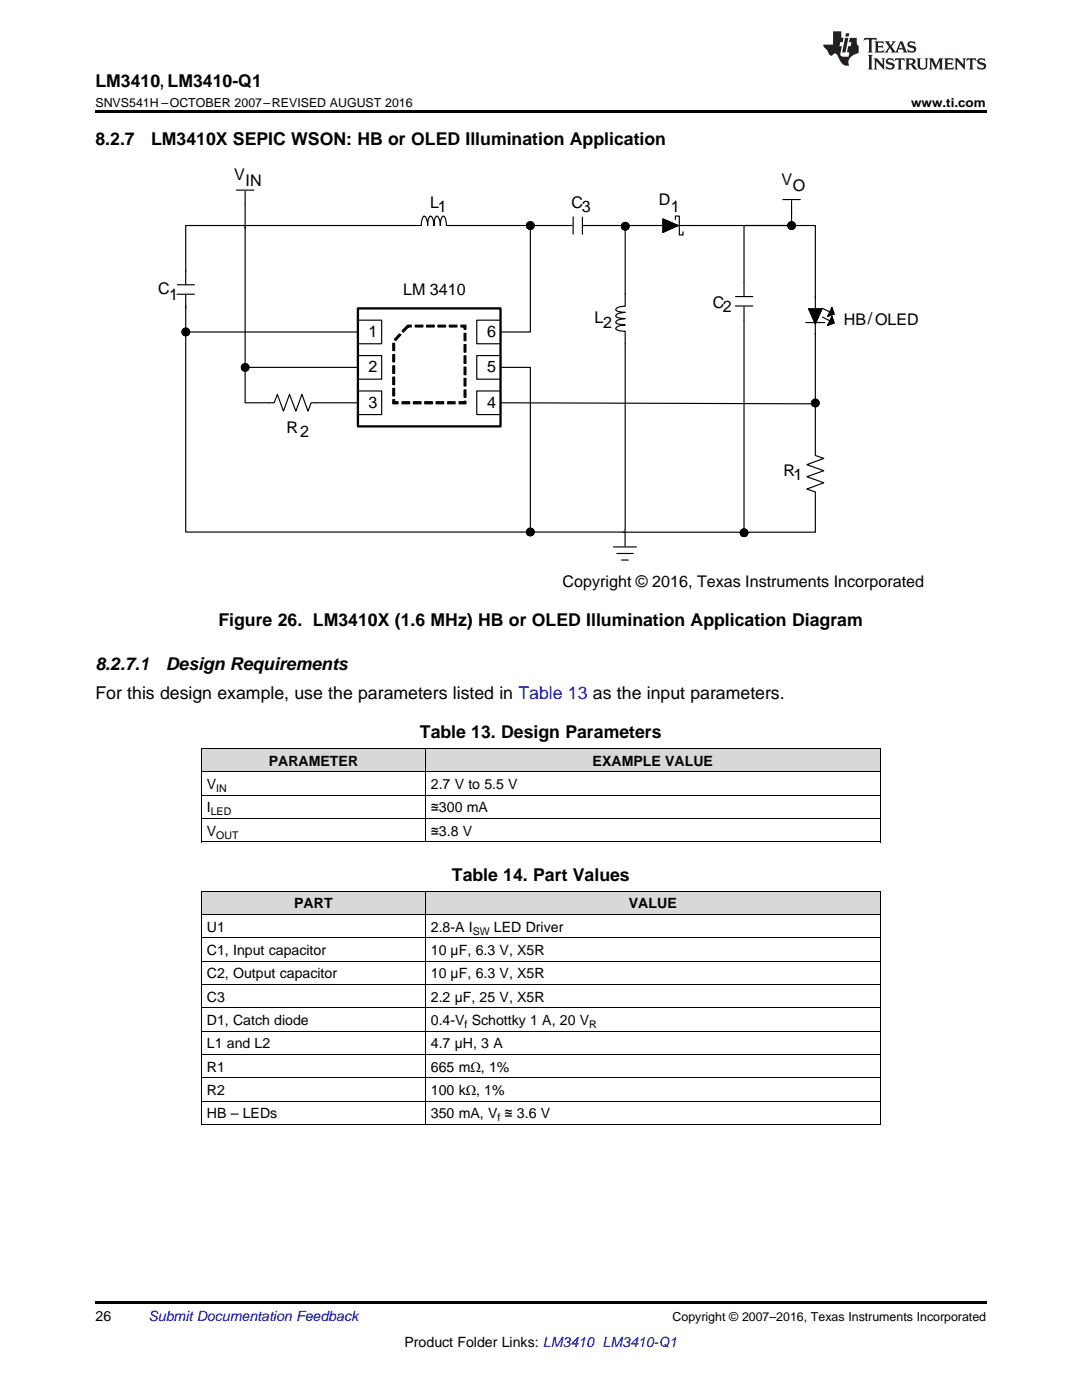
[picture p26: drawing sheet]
<svg xmlns="http://www.w3.org/2000/svg" width="216mm" height="279mm" viewBox="0 0 216 279" stroke-linecap="round" stroke-linejoin="round" font-family="sans-serif">
<defs><g id="words">
<g font-size="3.5">
<text x="19" y="17.3">LM3410, LM3410-Q1</text>
<text x="19" y="28.9">8.2.7</text>
<text x="30.1" y="28.9">LM3410X SEPIC WSON: HB or OLED Illumination Application</text>
<text x="43.6" y="124.8">Figure 26. LM3410X (1.6 MHz) HB or OLED Illumination Application Diagram</text>
<text x="19" y="133.6">8.2.7.1</text>
<text x="33.1" y="133.6">Design Requirements</text>
<text x="19" y="139.6">For this design example, use the parameters listed in Table 13 as the input parameters.</text>
<text x="83.8" y="147.3">Table 13. Design Parameters</text>
<text x="90.2" y="175.8">Table 14. Part Values</text>
</g>
<g font-size="3.2">
<text x="46.7" y="36">V</text>
<text x="49" y="37.2">IN</text>
<text x="85.8" y="41.6">L1</text>
<text x="114" y="41.6">C3</text>
<text x="131.5" y="40.9">D</text>
<text x="156" y="37">V</text>
<text x="158.2" y="38.1">O</text>
<text x="133.9" y="42.3">1</text>
<text x="31.5" y="58.7">C</text>
<text x="33.7" y="59.8">1</text>
<text x="80.5" y="58.9">LM 3410</text>
<text x="118.6" y="64.4">L</text>
<text x="120.4" y="65.5">2</text>
<text x="142.2" y="61.6">C2</text>
<text x="168.4" y="64.9">HB/OLED</text>
<text x="73.6" y="67.2">1</text>
<text x="97.2" y="67.2">6</text>
<text x="73.6" y="74.3">2</text>
<text x="97.2" y="74.3">5</text>
<text x="73.6" y="81.3">3</text>
<text x="97.2" y="81.3">4</text>
<text x="57.2" y="86.4">R</text>
<text x="59.9" y="87.3">2</text>
<text x="156.3" y="95.1">R1</text>
<text x="112.3" y="117.2">Copyright © 2016, Texas Instruments Incorporated</text>
</g>
<g font-size="2.8">
<text x="53.6" y="152.8">PARAMETER</text>
<text x="118.3" y="152.8">EXAMPLE VALUE</text>
<text x="41.3" y="157.5">V</text>
<text x="86" y="157.5">2.7 V to 5.5 V</text>
<text x="41.3" y="162.1">I</text>
<text x="41.3" y="166.8">V</text>
<text x="86" y="162.1">≊300 mA</text>
<text x="86" y="166.8">≊3.8 V</text>
<text x="41.3" y="185.9">U1</text>
<text x="58.7" y="181.3">PART</text>
<text x="86" y="185.9">2.8-A I</text>
<text x="98.6" y="185.9">LED Driver</text>
<text x="125.5" y="181.3">VALUE</text>
<text x="41.3" y="190.6">C1, Input capacitor</text>
<text x="86" y="190.6">10 µF, 6.3 V, X5R</text>
<text x="41.3" y="195.3">C2, Output capacitor</text>
<text x="86" y="195.3">10 µF, 6.3 V, X5R</text>
<text x="41.3" y="199.9">C3</text>
<text x="86" y="199.9">2.2 µF, 25 V, X5R</text>
<text x="41.3" y="204.6">D1, Catch diode</text>
<text x="41.3" y="209.2">L1 and L2</text>
<text x="86" y="204.6">0.4-V Schottky 1 A, 20 V</text>
<text x="86" y="209.2">4.7 µH, 3 A</text>
<text x="41.3" y="213.9">R1</text>
<text x="86" y="213.9">665 mΩ, 1%</text>
<text x="41.3" y="218.5">R2</text>
<text x="86" y="218.5">100 kΩ, 1%</text>
<text x="41.3" y="223.2">HB – LEDs</text>
<text x="86" y="223.2">350 mA, V ≊ 3.6 V</text>
<text x="19" y="263.6">26</text>
<text x="80.7" y="268.9">Product Folder Links: LM3410 LM3410-Q1</text>
</g>
<text font-size="2.8" fill="#0000c8" x="29.6" y="263.6">Submit Documentation Feedback</text>
<g font-size="2.5">
<text x="19" y="21.4">SNVS541H –OCTOBER 2007–REVISED AUGUST 2016</text>
<text x="181.8" y="21.4">www.ti.com</text>
<text x="134.2" y="263.6">Copyright © 2007–2016, Texas Instruments Incorporated</text>
</g>
<g font-size="2.1">
<text x="43.1" y="158">IN</text>
<text x="42.1" y="162.7">LED</text>
<text x="43.1" y="167.4">OUT</text>
<text x="94.3" y="186.5">SW</text>
<text x="92.7" y="205.1">f</text>
<text x="117.6" y="205.1">R</text>
<text x="99.3" y="223.8">f</text>
</g>
</g></defs>
<g fill="#d8d8d8">
<path d="M40.2 177.9h44.7v4.7h-44.7z"/>
<path d="M84.9 177.9h90.8v4.7h-90.8z"/>
<path d="M40.2 149.4h44.7v4.7h-44.7z"/>
<path d="M84.9 149.4h90.8v4.7h-90.8z"/>
</g>
<path d="M40.2 168l.1 .1zM175.6 168l.1 .1zM40.2 224.4l.1 .1zM175.6 224.4l.1 .1zM19 259.7h177.8v.5h-177.8z" fill="#000"/>
<g fill="none" stroke="#000" stroke-width=".2">
<path d="M40.2 149.4h135.4v18.7M40.2 158.7h135.4M40.2 154h135.4M40.3 149.4v18.7M84.9 149.4v18.7M40.2 177.9h135.4M40.2 168h135.5M40.2 163.4h135.4M40.3 177.9v46.6M84.9 177.9v46.6M175.6 177.9v46.6M40.2 196.5h135.4"/>
<path d="M40.2 191.8h135.4M40.2 187.2h135.4M40.2 182.5h135.4M40.2 219.8h135.4M40.2 215.1h135.4M40.2 210.4h135.4M40.2 205.8h135.4M40.2 201.1h135.4M40.2 224.4h135.5"/>
</g>
<g fill="none" stroke="#000" stroke-width=".23">
<path d="M47.2 37.9h3.5M48.9 38.2v7.4M156.2 39.8h3.5M35.3 58.7h3.5M35.4 56.8h3.4M37.1 54v2.8M37.1 58.9v2.6M48.9 45.3v35.1h5.8l.6-1.7 1.3 3.4 1.2-3.4 1.2 3.4 1.2-3.4 1.3 3.4 .6-1.7h9.3M105.8 45v21.3h-5.9M114.2 45h-25.1a2.38 2.38 0 0 0-.5-1.8 .45 .45 0 0 0-.6 .5l-.1 1.3-.1-.7-.4-1a.35 .35 0 0 0-.4-.2 .35 .35 0 0 0-.2 .4l-.2 1.5-.1-.7-.3-1a.35 .35 0 0 0-.5-.2 .35 .35 0 0 0-.2 .4l-.2 1.5v-.7l-.4-1a.31 .31 0 0 0-.4-.2 .31 .31 0 0 0-.2 .4l-.2 1.5h-47v9.2M114.4 43.3v3.4M116.2 45h7.8"/>
<path d="M116.2 43.3v3.4M132.3 43.7l3 1.3-3 1.4zM134.8 43.8v-.7h.7v3.8h.8v-.6M146.8 59.2h3.4M148.5 59.2v-14.2h14.2v14.4M157.9 40v5h-33.2v16.1h-.3a1.43 1.43 0 0 0-1.5 .7l.3 .3 1.5 .2-.3 .1a1.41 1.41 0 0 0-1.5 .7l.3 .3 1.5 .2h-.3a1.41 1.41 0 0 0-1.5 .7l.3 .3 1.5 .2-.3 .1a1.42 1.42 0 0 0-1.5 .7l.1 .2 .7 .2 1 .1v39.5M99.9 73.3h5.9v32.9h18.8M146.7 61.1h3.5M148.5 61.2v45.1M99.9 80.4l62.8 .2"/>
<circle cx="124.8" cy="45.2" r=".77"/>
<circle cx="105.8" cy="106.2" r=".77"/>
</g>
<g fill="#000">
<path d="M132.3 43.7l3 1.3-3 1.4z"/>
<circle cx="124.8" cy="45.2" r=".77"/>
<circle cx="105.8" cy="106.2" r=".77"/>
</g>
<path d="M71.4 61.5h28.5v23.6h-28.5z" fill="none" stroke="#000" stroke-width=".46"/>
<path d="M81.4 65h11.4v15.4h-14.3v-12.3z" fill-rule="evenodd" fill="#fff"/>
<g fill="#000">
<path d="M161.4 61.7h2.6l-1.3 2.9zM166 63.1l.5 1.4-1.4 .4zM166 61.3l.5 1.4-1.4 .5z"/>
<path d="M81.3 64.9l.2 .3-1 1.1-.3-.3zM79.7 66.6l.3 .2-1 1.2-.3-.3zM78.4 68.5h.3v1.5h-.3zM78.4 70.8h.3v1.4h-.3zM78.4 73h.3v1.5h-.3zM78.4 75.3h.3v1.5h-.3zM78.4 77.5h.3v1.5h-.3zM78.4 79.8h.3v.6l-.2-.2h.9v.4h-1zM80.2 80.2h1.5v.4h-1.5zM82.5 80.2h1.5v.4h-1.5zM84.7 80.2h1.6v.4h-1.6zM87 80.2h1.5v.4h-1.5zM89.3 80.2h1.5v.4h-1.5zM91.6 80.2h1.2l-.2 .2v-.3h.4v.5h-1.4zM92.6 77.8h.4v1.5h-.4zM92.6 75.5h.4v1.5h-.4zM92.6 73.3h.4v1.5h-.4zM92.6 71h.4v1.5h-.4zM92.6 68.8h.4v1.5h-.4zM92.6 66.5h.4v1.5h-.4zM92 64.9h1v.8h-.4v-.7l.2 .3h-.8zM89.7 64.9h1.5v.4h-1.5zM87.4 64.9h1.5v.4h-1.5zM85.1 64.9h1.5v.4h-1.5zM82.9 64.9h1.5v.4h-1.5zM81.4 64.9h.7v.4h-.7z" fill-rule="evenodd"/>
<circle cx="105.8" cy="45" r=".75"/>
<circle cx="157.9" cy="45" r=".76"/>
<circle cx="37.1" cy="66.2" r=".77"/>
<circle cx="48.9" cy="73.3" r=".76"/>
<circle cx="162.7" cy="80.4" r=".76"/>
<circle cx="148.5" cy="106.3" r=".77"/>
</g>
<g fill="none" stroke="#000" stroke-width=".23">
<path d="M162.7 59.2v31.7l1.7 .6-3.4 1.2 3.4 1.2-3.4 1.2 3.4 1.2-3.4 1.3 1.7 .6v8h-38.4M37.1 61v5.3h34.3M37.1 65.5v40.7h67.9M48.9 73.3h22.5M71.4 63.9h4.8v4.7h-4.8zM71.4 71h4.8v4.7h-4.8zM71.4 78h4.8v4.7h-4.8zM78.4 68.5h.3v1.5h-.3zM78.4 70.8h.3v1.4h-.3zM78.4 73h.3v1.5h-.3zM78.4 75.3h.3v1.5h-.3zM78.4 77.5h.3v1.5h-.3z"/>
<path d="M78.4 79.8h.3v.6l-.2-.2h.9v.4h-1zM79.7 66.6l.3 .2-1 1.2-.3-.3zM81.3 64.9l.2 .3-1 1.1-.3-.3zM81.4 64.9h.7v.4h-.7zM82.9 64.9h1.5v.4h-1.5zM85.1 64.9h1.5v.4h-1.5zM87.4 64.9h1.5v.4h-1.5zM89.7 64.9h1.5v.4h-1.5zM92 64.9h1v.8h-.4v-.7l.2 .3h-.8zM92.6 77.8h.4v1.5h-.4zM92.6 75.5h.4v1.5h-.4zM92.6 73.3h.4v1.5h-.4z"/>
<path d="M92.6 71h.4v1.5h-.4zM92.6 68.8h.4v1.5h-.4zM92.6 66.5h.4v1.5h-.4zM95.1 63.9h4.8v4.7h-4.8zM95.1 71h4.8v4.7h-4.8zM95.1 78h4.8v4.7h-4.8zM160.8 64.4h3.8M161.4 61.7h2.6l-1.3 2.9zM164.1 63.3l1.6 .8M164.1 61.5l1.6 .8M166 63.1l.5 1.4-1.4 .4zM166 61.3l.5 1.4-1.4 .5z"/>
<path d="M80.2 80.2h1.5v.4h-1.5zM82.5 80.2h1.5v.4h-1.5zM84.7 80.2h1.6v.4h-1.6zM87 80.2h1.5v.4h-1.5zM89.3 80.2h1.5v.4h-1.5zM91.6 80.2h1.2l-.2 .2v-.3h.4v.5h-1.4zM122.4 109.2h4.6M123.1 110.5h3.3M124 111.8h1.4M124.7 105.6v3.4"/>
<circle cx="105.8" cy="45" r=".75"/>
<circle cx="157.9" cy="45" r=".76"/>
<circle cx="37.1" cy="66.2" r=".77"/>
<circle cx="48.9" cy="73.3" r=".76"/>
<circle cx="162.7" cy="80.4" r=".76"/>
<circle cx="148.5" cy="106.3" r=".77"/>
</g>
<path d="M19 22h177.8v.5h-177.8z" fill="#000"/>
<g fill="#231f20">
<path d="M172.5 7.6l-.1 .5 .4-.2h.6v.1v2.1l-.2 .4h.9l-.2-.4v-2.1l.1-.1h.5l.5 .2-.2-.5zM174.5 8.3l.2 .3v1.5l-.2 .4h1.8l.2-.6a1.04 1.04 0 0 1-1.3 .2v-.7h.6l.3 .2v-.6l-.3 .2h-.6v-.6l.8-.1 .4 .3-.2-.5zM176.5 8.3l.9 1.1-.9 1.1h.8l-.2-.2 .4-.7 .5 .7-.2 .2h1.5l-.2-.2 .2-.4h.9l.1 .4-.2 .2h1l-.3-.3-.7-1.9h-.5l-.9 2-.8-1 .9-1h-.8l.1 .3-.4 .5-.3-.6 .1-.2zM179.7 8.6l.4 1h-.7zM181.3 8.4a.63 .63 0 0 0-.2 .7 .63 .63 0 0 0 .6 .4l.6 .2 .1 .2a.75 .75 0 0 1-.7 .4 .75 .75 0 0 1-.6-.5l.1 .7 .1-.1a1.11 1.11 0 0 0 1.5-.6 1.13 1.13 0 0 0-1.2-.8l-.1-.4a1.04 1.04 0 0 1 1.2 .2l-.2-.5-.2 .1-.4-.2zM173.2 10.9l.2 .4v2.2l-.2 .4h1l-.3-.4v-2.2l.3-.4zM174.3 11.6l.3 .4v1.5l-.3 .4h.8l-.2-.4v-1.3l1.5 1.7v-1.9l.2-.4h-.7l.2 .4v.9l-1.1-1.3zM177 11.8a.62 .62 0 0 0-.2 .7 .62 .62 0 0 0 .6 .4l.6 .1 .1 .3a.76 .76 0 0 1-.7 .3 .76 .76 0 0 1-.7-.4l.2 .7 .1-.1a1.11 1.11 0 0 0 1.5-.6 1.13 1.13 0 0 0-1.2-.8l-.1-.4a1.04 1.04 0 0 1 1.2 .2l-.2-.6-.2 .1-.5-.1zM178.7 11.6l-.2 .6a.61 .61 0 0 1 .8-.3v1.6l-.2 .4h.9l-.2-.4v-1.6a.63 .63 0 0 1 .7 .3l-.1-.6zM180.6 11.6l.3 .4v1.5l-.3 .4h1l-.2-.2-.1-.8 .6 .2a.76 .76 0 0 0 1.2 .7l-1-1a.58 .58 0 0 0 .6-.5 .58 .58 0 0 0-.5-.6zM181.4 11.9h.1a.45 .45 0 0 1 .5 .1 .45 .45 0 0 1 .1 .5l-.8 .2zM182.9 11.6l.2 .2a2.17 2.17 0 0 0 .3 1.9 .99 .99 0 0 0 1.6-.6v-1.1l.2-.4h-.7l.2 .2a1.92 1.92 0 0 1-.2 1.8 .6 .6 0 0 1-.9-.5v-1.1l.2-.4zM185.4 11.6l.2 .4v1.5l-.2 .4h.7l-.2-.4v-1.4l.8 1.8 .8-1.8v1.4l-.2 .4h.9l-.2-.4v-1.5l.2-.4h-.8l-.6 1.5-.6-1.5zM188.4 11.6l.2 .4v1.5l-.2 .4h1.8l.1-.6a1.04 1.04 0 0 1-1.2 .1v-.6h.5l.4 .2v-.6l-.4 .2h-.5v-.7h.8l.3 .3-.1-.6zM190.5 11.6l.2 .4v1.5l-.2 .4h.7l-.2-.4v-1.3l1.5 1.7v-1.9l.2-.4h-.7l.2 .4v.9l-1.1-1.3zM192.9 11.6l-.1 .6a.61 .61 0 0 1 .7-.3l.1 1.6-.3 .4h1l-.3-.4 .1-1.6a.63 .63 0 0 1 .7 .3l-.1-.6zM195.2 11.8a.62 .62 0 0 0-.2 .7 .62 .62 0 0 0 .6 .4l.6 .1 .1 .3a.76 .76 0 0 1-.7 .3 .76 .76 0 0 1-.6-.4l.1 .7 .1-.1a1.11 1.11 0 0 0 1.6-.6 1.13 1.13 0 0 0-1.3-.8l-.1-.4a1.04 1.04 0 0 1 1.2 .2l-.1-.6-.2 .1-.5-.1z"/>
<path d="M166.2 6.3v2.6h-1.9v.4l.8 .9a.91 .91 0 0 0 1 .8 .56 .56 0 0 1 .5-.3 .56 .56 0 0 1 .5 .3l.4 .8a1.53 1.53 0 0 0 1.9 1.2 1.54 1.54 0 0 1 1-2.1l.9-.3v-1.4a1.52 1.52 0 0 1-.4-1.6h-1.3l-.2 .8h.5l-.2 .8h-.5l-.1 1v.2l.4 .1-.2 .8a1.93 1.93 0 0 1-1.6-.3l.3-1.8h-.5l.2-.8h.4l.2-.8h-.4v-1.3zM168.6 7.6l-.6 2.9h.7l.6-2.9zM168.8 6.6l-.1 .7h.6l.2-.7z"/>
</g>
<use href="#words"/>
</svg>
